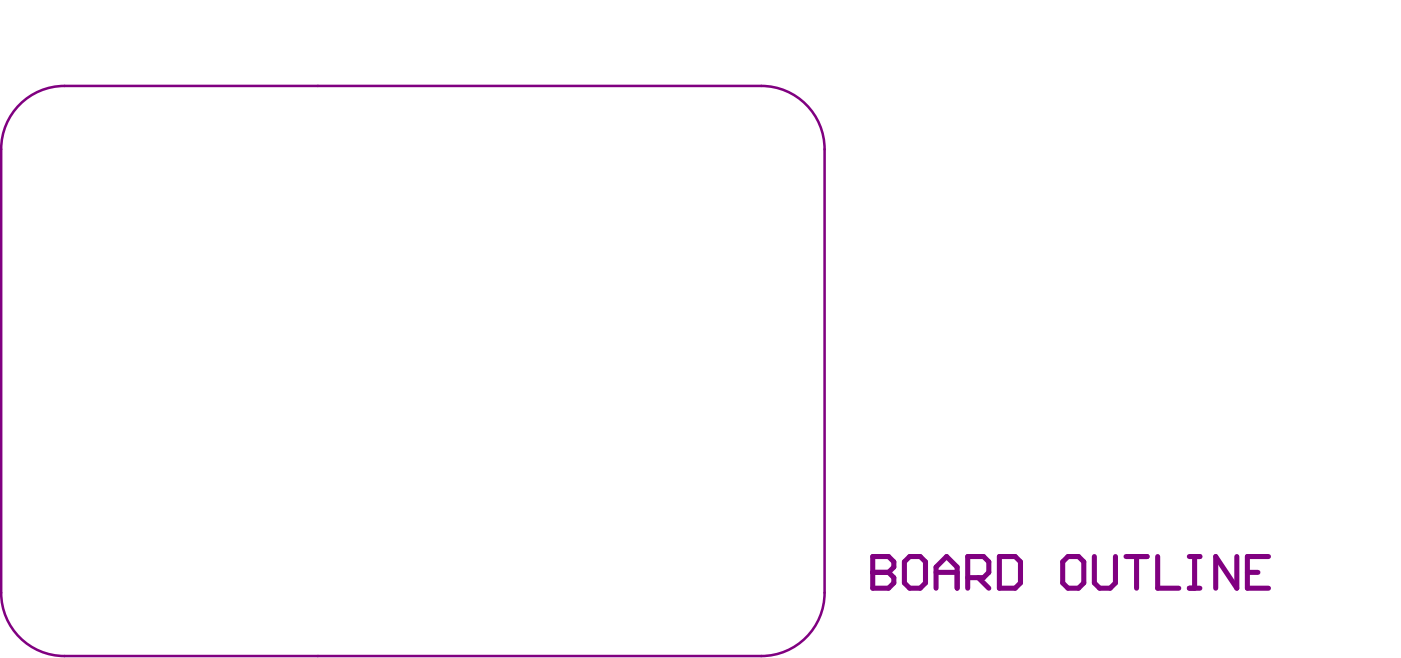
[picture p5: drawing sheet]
<svg xmlns="http://www.w3.org/2000/svg" width="368mm" height="173mm" viewBox="0 0 368 173" stroke-linecap="round" stroke-linejoin="round" font-family="sans-serif">
<path d="M.3 39.2v116.5M17 22.6h183.1M216.8 39.2v116.5M17 172.3h183.1" fill="none" stroke="#800080" stroke-width=".67"/>
<path d="M229.4 146.2v8.3h4.2l1.4-1.4v-1.3l-1.4-1.4h-4.2" fill="none" stroke="#800080" stroke-width="1.3"/>
<circle cx="229.4" cy="150.4" r=".67" fill="#800080"/>
<g fill="none" stroke="#800080" stroke-width="1.3">
<path d="M229.4 146.2h4.2l1.4 1.4v1.4l-1.4 1.4h-4.2M237.8 147.6l1.3-1.4h2.8l1.4 1.4v5.5l-1.4 1.4h-2.8l-1.3-1.4zM246.1 150.4h5.5M246.1 154.5v-5.5l2.7-2.8 2.8 2.8v5.5M254.4 151.8h4.2l1.3-1.4v-2.8l-1.3-1.4h-4.2v8.3M257.2 151.8l2.7 2.7M262.7 146.2h4.2l1.4 1.4v5.5l-1.4 1.4h-4.2zM279.4 147.6l1.4-1.4h2.7l1.4 1.4v5.5l-1.4 1.4h-2.7l-1.4-1.4zM287.7 146.2v6.9l1.4 1.4h2.7l1.4-1.4v-6.9M296 146.2h5.6M298.8 146.2v8.3M304.3 146.2v8.3h5.6"/>
<path d="M312.7 146.2h2.7M312.7 154.5h2.7M314 146.2v8.3M325.1 146.2v8.3l-5.5-8.3v8.3M327.9 150.4h2.8M333.5 146.2h-5.6v8.3h5.6"/>
</g>
<path d="M17 22.6a16.6 16.6 0 0 0-16.7 16.6M200.1 22.6a16.6 16.6 0 0 1 16.7 16.6M.3 155.7a16.6 16.6 0 0 0 16.7 16.6M216.8 155.7a16.6 16.6 0 0 1-16.7 16.6" fill="none" stroke="#800080" stroke-width=".67"/>
</svg>
